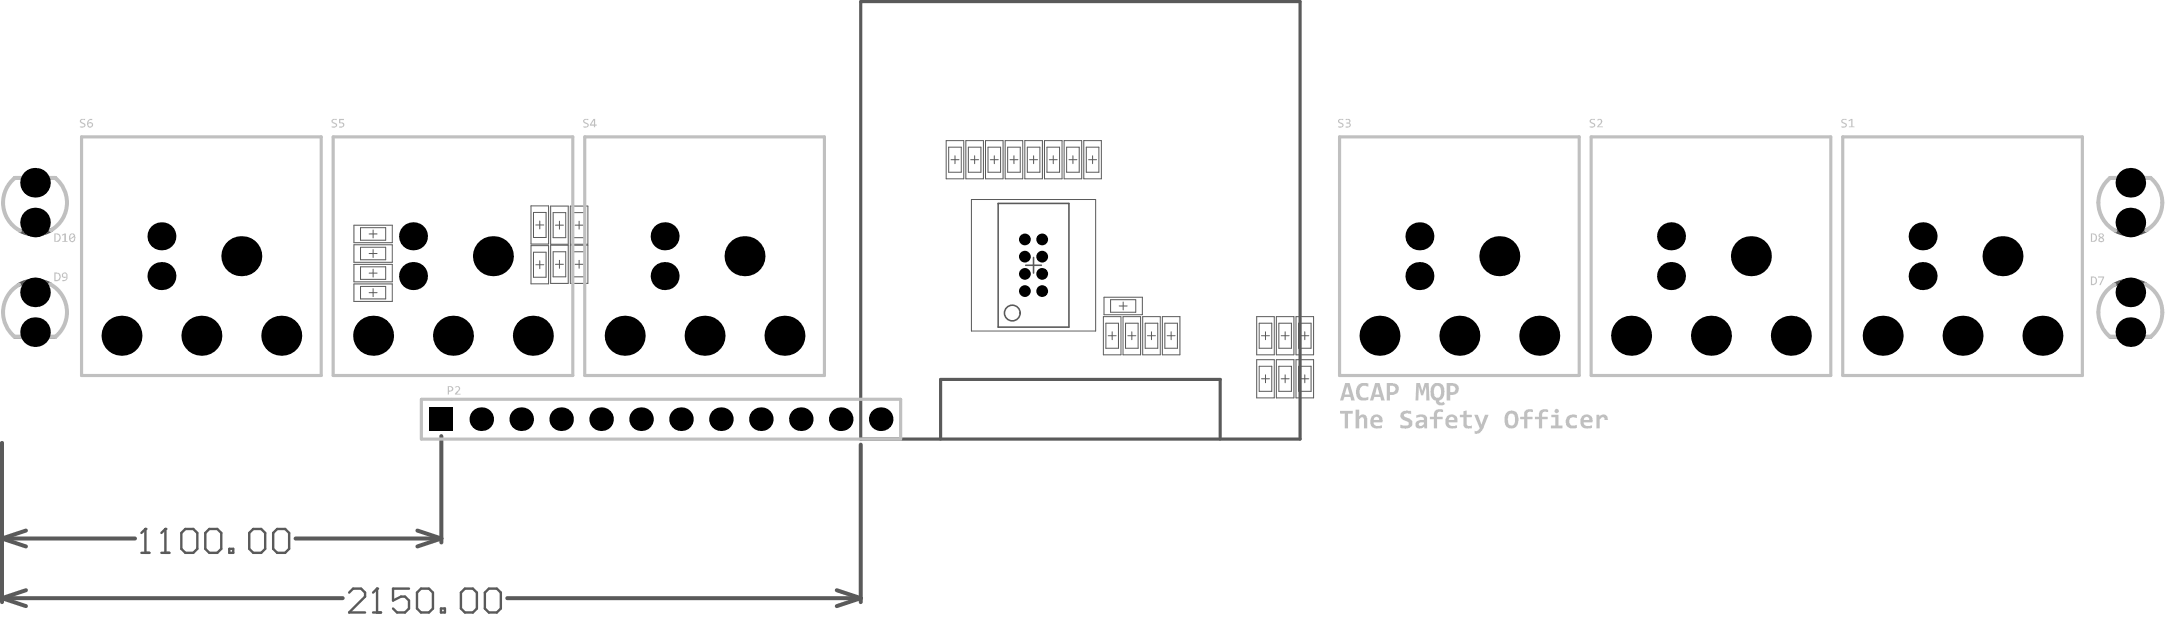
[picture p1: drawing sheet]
<svg xmlns="http://www.w3.org/2000/svg" width="459mm" height="131mm" viewBox="0 0 459 131" stroke-linecap="round" stroke-linejoin="round" font-family="sans-serif">
<g fill="none" stroke="#5a5a5a" stroke-width=".85">
<path d="M3.2 37.6h8.4M446.6 37.6h8.4M11 48.6a6.8 6.8 0 0 1-6.8 .2M454.3 48.6a6.8 6.8 0 0 1-6.7 .2M3.2 71.2h8.4M10.6 60.1a6.8 6.8 0 0 0-6.7 .2M446.6 71.2h8.4M454 60.1a6.8 6.8 0 0 0-6.8 .2M.4 93.7v33.6M93.4 92.2v22.5M182.1 94v33.3M.4 113.9l5.1 1.6"/>
<path d="M.4 113.9h28.2M5.5 112.2l-5.1 1.7M62.5 113.9h30.9M88.3 112.2l5.1 1.7M93.4 113.9l-5.1 1.6M.4 126.5l5.1 1.7M.4 126.5h72.1M5.5 124.8l-5.1 1.7M107.3 126.5h74.8M177.1 124.8l5 1.7M182.1 126.5l-5 1.7"/>
</g>
<g fill="none" stroke="#5a5a5a" stroke-width=".33">
<path d="M211.2 43h15v26.2h-15zM217 56.1h3.4M218.7 54.4v3.3"/>
<circle cx="214.2" cy="66.2" r="1.66"/>
</g>
<g fill="none" stroke="#5a5a5a" stroke-width=".21">
<path d="M200.2 29.7h3.7v8.1h-3.7zM200.7 31.1h2.7v5.3h-2.7zM201.2 33.8h1.7M202.1 32.9v1.7M204.4 29.7h3.7v8.1h-3.7zM204.9 31.1h2.7v5.3h-2.7zM205.4 33.8h1.7M206.2 32.9v1.7M208.5 29.7h3.8v8.1h-3.8zM209.1 31.1h2.6v5.3h-2.6zM209.5 33.8h1.7M210.4 32.9v1.7"/>
<path d="M212.7 29.7h3.7v8.1h-3.7zM213.2 31.1h2.7v5.3h-2.7zM213.7 33.8h1.7M214.6 32.9v1.7M216.9 29.7h3.7v8.1h-3.7zM217.4 31.1h2.6v5.3h-2.6zM217.9 33.8h1.7M218.7 32.9v1.7M221 29.7h3.7v8.1h-3.7zM221.5 31.1h2.7v5.3h-2.7zM222 33.8h1.7M222.9 32.9v1.7"/>
<path d="M225.2 29.7h3.7v8.1h-3.7zM225.7 31.1h2.7v5.3h-2.7zM226.2 33.8h1.7M227 32.9v1.7M229.3 29.7h3.8v8.1h-3.8zM229.9 31.1h2.6v5.3h-2.6zM230.3 33.8h1.7M231.2 32.9v1.7M74.9 47.6h8.1v3.7h-8.1zM74.9 51.8h8.1v3.7h-8.1zM74.9 55.9h8.1v3.7h-8.1zM76.3 48.1h5.3v2.7h-5.3z"/>
<path d="M76.3 52.3h5.3v2.6h-5.3zM76.3 56.4h5.3v2.7h-5.3zM78.1 57.7h1.7M78.1 49.5h1.7M78.1 53.6h1.7M78.9 48.6v1.7M78.9 52.8v1.6M78.9 56.9v1.7M112.4 51.9h3.7v8.1h-3.7zM112.4 43.5h3.7v8.1h-3.7zM112.9 53.3h2.7v5.3h-2.7zM112.9 44.9h2.7v5.3h-2.7z"/>
<path d="M113.4 56h1.7M113.4 47.6h1.7M114.2 46.7v1.7M114.2 55.1v1.7M116.5 51.8h3.7v8.1h-3.7zM116.5 43.6h3.7v8h-3.7zM117 53.2h2.7v5.3h-2.7zM117 45h2.7v5.3h-2.7zM117.5 47.6h1.7M117.5 55.9h1.7M118.4 46.8v1.6M118.4 55v1.7"/>
<path d="M120.7 51.8h3.7v8.1h-3.7zM120.7 43.6h3.7v8h-3.7zM121.2 53.2h2.7v5.3h-2.7zM121.2 45h2.7v5.3h-2.7zM121.7 47.6h1.7M121.7 55.9h1.7M122.5 46.8v1.6M122.5 55v1.7M205.6 42.2h26.2v27.8h-26.2zM74.9 60h8.1v3.7h-8.1zM76.3 60.6h5.3v2.6h-5.3zM78.1 61.9h1.7"/>
<path d="M78.9 61v1.7M233.5 67h3.7v8h-3.7zM233.6 62.8h8.1v3.7h-8.1zM234 68.3h2.7v5.3h-2.7zM234.5 71h1.7M235 63.4h5.3v2.6h-5.3zM235.3 70.1v1.7M236.8 64.7h1.7M237.6 67h3.8v8h-3.8zM237.7 63.9v1.6M238.2 68.3h2.6v5.3h-2.6zM238.7 71h1.6"/>
<path d="M239.5 70.1v1.7M241.8 67h3.7v8h-3.7zM242.3 68.3h2.7v5.3h-2.7zM242.8 71h1.7M243.7 70.1v1.7M246 67h3.7v8h-3.7zM246.5 68.3h2.6v5.3h-2.6zM247 71h1.7M247.8 70.1v1.7M265.9 67h3.7v8h-3.7zM265.9 76.1h3.7v8h-3.7zM266.4 68.3h2.7v5.3h-2.7z"/>
<path d="M266.4 77.4h2.7v5.3h-2.7zM266.9 71h1.7M267.8 70.1v1.7M267.8 79.3v1.6M270.1 67h3.7v8h-3.7zM270.1 76.1h3.7v8h-3.7zM270.6 68.3h2.7v5.3h-2.7zM270.6 77.4h2.7v5.3h-2.7zM271.1 71h1.7M271.9 70.1v1.7M271.9 79.3v1.6M274.2 67h3.8v8h-3.8z"/>
<path d="M274.2 76.1h3.8v8h-3.8zM274.8 68.3h2.6v5.3h-2.6zM274.8 77.4h2.6v5.3h-2.6zM275.3 71h1.6M276.1 70.1v1.7M276.1 79.3v1.6M266.9 80.1h1.7M271.1 80.1h1.7M275.3 80.1h1.6"/>
</g>
<path d="M182.1 .3h93v92.5h-93zM199 92.8v-12.6h59.2v12.6" fill="none" stroke="#5a5a5a" stroke-width=".67"/>
<path d="M73.9 125.3l.8-.8h1.7l.9 .8v.8l-3.4 3.4h3.4M78.9 129.5h1.7M79.8 124.5v5" fill="none" stroke="#5a5a5a" stroke-width=".51"/>
<circle cx="79.8" cy="124.5" r=".25" fill="#5a5a5a"/>
<path d="M29.9 116.9h1.7M30.8 111.8v5.1M79.8 124.5l-.9 .8M86.5 124.5h-3.3v2.5l1.7-.9h.8l.8 .9v1.7l-.8 .8h-1.7l-.8-.8M88.2 125.3l.9-.8h1.7l.8 .8v3.4l-.8 .8h-1.7l-.9-.8zM93.3 128.7h.8v.8h-.8zM97.5 125.3l.9-.8h1.7l.8 .8v3.4l-.8 .8h-1.7l-.9-.8zM102.6 125.3l.8-.8h1.7l.9 .8v3.4l-.9 .8h-1.7l-.8-.8z" fill="none" stroke="#5a5a5a" stroke-width=".51"/>
<circle cx="30.8" cy="111.8" r=".25" fill="#5a5a5a"/>
<path d="M30.8 111.8l-.9 .9M34.1 116.9h1.7M35 111.8v5.1" fill="none" stroke="#5a5a5a" stroke-width=".51"/>
<circle cx="35" cy="111.8" r=".25" fill="#5a5a5a"/>
<path d="M35 111.8l-.9 .9M38.4 112.7l.8-.9h1.7l.9 .9v3.3l-.9 .9h-1.7l-.8-.9zM43.4 112.7l.9-.9h1.7l.8 .9v3.3l-.8 .9h-1.7l-.9-.9zM48.5 116h.9v.9h-.9zM52.7 112.7l.9-.9h1.7l.8 .9v3.3l-.8 .9h-1.7l-.9-.9zM57.8 112.7l.8-.9h1.7l.9 .9v3.3l-.9 .9h-1.7l-.8-.9z" fill="none" stroke="#5a5a5a" stroke-width=".51"/>
<path d="M3.1 37.6h1.7M10.2 37.6h1.5M446.5 37.6h1.7M453.6 37.6h1.5M3.1 71.2h1.5M10 71.2h1.7M446.5 71.2h1.5M453.4 71.2h1.7" fill="none" stroke="#c0c0c0" stroke-width=".85"/>
<path d="M17.3 28.9h50.7v50.5h-50.7zM70.5 28.9h50.7v50.5h-50.7zM123.7 28.9h50.7v50.5h-50.7zM283.5 28.9h50.7v50.5h-50.7zM336.7 28.9h50.7v50.5h-50.7zM389.9 28.9h50.7v50.5h-50.7zM89.2 84.4h101.4v8.4h-101.4z" fill="none" stroke="#c0c0c0" stroke-width=".67"/>
<g fill="#c0c0c0">
<path d="M13.1 49.6l.8-.2v1.6h.4v.1h-1.1v-.1h.4v-1.4l-.4 .3z"/>
<path d="M283.1 25.4l.4-.3h.7v.3l-.2-.1a.35 .35 0 0 0-.6 .2 .35 .35 0 0 0 .4 .4v.1a.52 .52 0 0 1 .5 .6 .52 .52 0 0 1-.7 .4l-.5-.1v-.2h.5a.33 .33 0 0 0 .5-.2 .33 .33 0 0 0-.5-.3l-.5-.4z"/>
<path d="M284.7 25.2a.57 .57 0 0 1 .8 0 .57 .57 0 0 1 .1 .8h-.1a.47 .47 0 0 1 .3 .5 .47 .47 0 0 1-.5 .4l-.1 .1a.26 .26 0 0 1-.3 0 .26 .26 0 0 1-.1-.3h.2a.35 .35 0 0 0 .6-.1 .35 .35 0 0 0-.4-.4h-.3v-.3h.3a.33 .33 0 0 0 .3-.5 .33 .33 0 0 0-.6 0h-.2z"/>
<path d="M336.4 25.4l.3-.3h.8v.3l-.3-.1a.35 .35 0 0 0-.6 .2 .35 .35 0 0 0 .4 .4v.1a.52 .52 0 0 1 .5 .6 .52 .52 0 0 1-.6 .4l-.5-.1v-.2h.4a.33 .33 0 0 0 .5-.2 .33 .33 0 0 0-.4-.3l-.5-.4z"/>
<path d="M338 25.3a.63 .63 0 0 1 .7-.2 .63 .63 0 0 1 .4 .6l-.3 .5-.6 .5h1v.2h-1.2l.4-.7a.56 .56 0 0 0 .2-.9l-.5 .2z"/>
<path d="M389.6 25.4l.4-.3h.7v.3l-.2-.1a.35 .35 0 0 0-.6 .2 .35 .35 0 0 0 .4 .4v.1a.52 .52 0 0 1 .5 .6 .52 .52 0 0 1-.7 .4l-.5-.1v-.2h.4a.33 .33 0 0 0 .6-.2 .33 .33 0 0 0-.5-.3l-.5-.4z"/>
<path d="M391.1 25.5l.9-.4v1.6h.4v.2h-1.2v-.2h.5v-1.3l-.5 .2z"/>
<path d="M96.3 81.8a.62 .62 0 0 1 1 0 .62 .62 0 0 1-.3 .9l-.4 .6h.8v.1h-1.1l.4-.7a.46 .46 0 0 0 .4-.5 .46 .46 0 0 0-.5-.4l-.2 .2z"/>
<path d="M16.9 25.4l.3-.3h.8v.3l-.3-.1a.35 .35 0 0 0-.5 .2 .35 .35 0 0 0 .4 .4v.1a.52 .52 0 0 1 .5 .6 .52 .52 0 0 1-.7 .4l-.5-.1v-.2h.4a.33 .33 0 0 0 .5-.2 .33 .33 0 0 0-.4-.3l-.5-.4z"/>
<path d="M70.1 25.4l.4-.3h.7v.3l-.2-.1a.35 .35 0 0 0-.6 .2 .35 .35 0 0 0 .4 .4v.1a.52 .52 0 0 1 .5 .6 .52 .52 0 0 1-.6 .4l-.6-.1v-.2h.5a.33 .33 0 0 0 .5-.2 .33 .33 0 0 0-.4-.3l-.6-.4z"/>
<path d="M71.8 25.1h1v.3h-.8v.5a.59 .59 0 0 1 .9 .5 .59 .59 0 0 1-.8 .6h-.3v-.3h.1a.4 .4 0 0 0 .6-.1 .4 .4 0 0 0-.2-.5h-.5z"/>
<path d="M123.4 25.4l.3-.3h.8v.3l-.3-.1a.35 .35 0 0 0-.5 .2 .35 .35 0 0 0 .4 .4v.1a.52 .52 0 0 1 .5 .6 .52 .52 0 0 1-.7 .4l-.5-.1v-.2h.4a.33 .33 0 0 0 .5-.2 .33 .33 0 0 0-.4-.3l-.5-.4z"/>
<path d="M444 58.4h1.2l-.7 1.9h-.3l.8-1.6h-1z"/>
<path d="M287.3 81.6a2.19 2.19 0 0 1 2.3-.5l-.1 .6a1.17 1.17 0 0 0-1.3 .1 1.17 1.17 0 0 0-.5 1.2 1.12 1.12 0 0 0 .6 1 1.12 1.12 0 0 0 1.2-.1l.1 .6-.7 .2a1.55 1.55 0 0 1-2-1.8l.1-.8z"/>
<path d="M299.7 81h.8l.5 1.7 .5-1.7h.8l.2 3.7h-.7l-.1-3-.6 1.9h-.4l-.5-1.9-.1 3h-.6z"/>
<path d="M283.6 86.9h2.7v.6h-1.1v3.1h-.6v-3.1h-1z"/>
<path d="M286.8 86.6h.8v1.4a.94 .94 0 0 1 1.1-.3 .94 .94 0 0 1 .6 .9v2h-.7v-1.9a.43 .43 0 0 0-.3-.5 .43 .43 0 0 0-.5 .3l-.2 .1v2h-.8z"/>
<path d="M296.4 87.4h.1a1.9 1.9 0 0 1 2.1-.4v.5h-.2a.96 .96 0 0 0-1.3 .3 1.19 1.19 0 0 0 1.1 .7 1.1 1.1 0 0 1 .6 1.3 1.1 1.1 0 0 1-1.2 .8l-.4 .1-.9-.2v-.7l.4 .1a1.39 1.39 0 0 0 1.4-.2v-.1a.72 .72 0 0 0-.8-.6 1.2 1.2 0 0 1-.9-1.6z"/>
<path d="M303.6 87a1.53 1.53 0 0 1 1.8-.4v.5h-.2a.73 .73 0 0 0-1.1 .5v.5h1.2v.5h-1.2v2h-.7v-2h-.8v-.5h.8v-.7z"/>
<path d="M308.9 87.7h.8v-.7l.6-.2v.9h1.1v.5h-1.1v1.4a.66 .66 0 0 0 1.1 .4v.5a1.76 1.76 0 0 1-1.6-.3l-.1-2h-.8z"/>
<path d="M311.9 87.7h.8l.8 2.1 .7-2.1h.8l-1.3 3a1.42 1.42 0 0 1-1.7 1v-.6a.79 .79 0 0 0 1.1-.5z"/>
<path d="M322.7 86.9a1.86 1.86 0 0 1 1.7-.3l-.1 .5a.73 .73 0 0 0-1.1 .5v.5h1.1v.5h-1.1v2h-.7v-2h-.8v-.5h.8v-.9z"/>
<path d="M325.8 87a1.53 1.53 0 0 1 1.8-.4v.5h-.2a.73 .73 0 0 0-1.1 .5v.5h1.2v.5h-1.2v2h-.7v-2h-.8v-.5h.8v-.7z"/>
<path d="M331.6 88.2v-.1a2.02 2.02 0 0 1 2.1-.3v.6a1.05 1.05 0 0 0-1.6 .3 .92 .92 0 0 0 .3 1.1 .92 .92 0 0 0 1.1 .1l.2-.1v.7l-.5 .1a1.45 1.45 0 0 1-1.6-.5 1.45 1.45 0 0 1-.1-1.6z"/>
<path d="M337.8 87.7h.6l.1 .4a.95 .95 0 0 1 1.1-.4 .95 .95 0 0 1 .7 1l-.8 .1a.42 .42 0 0 0-.2-.6 .42 .42 0 0 0-.6 .3l-.2 .2v1.9h-.7z"/>
<path d="M11.5 57.6h.5a.93 .93 0 0 1 .8 1 .93 .93 0 0 1-.9 .9h-.4zM11.7 57.9v1.3a.69 .69 0 0 0 .9-.5 .69 .69 0 0 0-.6-.8z"/>
<path d="M13.1 57.9a.63 .63 0 0 1 .8-.3 .63 .63 0 0 1 .4 .8 .92 .92 0 0 1-1.1 1.1v-.3h.6l.3-.6a.59 .59 0 0 1-.6 .2 .59 .59 0 0 1-.4-.5zM13.4 57.9v.1a.42 .42 0 0 0 .2 .6 .42 .42 0 0 0 .5-.2l-.1-.1a.39 .39 0 0 0-.2-.5 .39 .39 0 0 0-.4 .1z"/>
<path d="M11.5 49.4h.5a.88 .88 0 0 1 .9 .9 .88 .88 0 0 1-1 .8h-.4zM11.7 49.5v1.5a.73 .73 0 0 0 .9-.6 .73 .73 0 0 0-.6-.9z"/>
<path d="M14.8 49.5a.72 .72 0 0 1 .8-.1 .72 .72 0 0 1 .4 .8v.1a.87 .87 0 0 1-.9 .9 1.18 1.18 0 0 1-.3-1.7zM14.9 50.6a.43 .43 0 0 0 .5 .4 .43 .43 0 0 0 .3-.5v-.4zM15 49.7l-.1 .8 .7-.6a.37 .37 0 0 0-.2-.4 .37 .37 0 0 0-.4 .2z"/>
<path d="M94.7 81.7h.5a.59 .59 0 0 1 .7 .5 .59 .59 0 0 1-.7 .6h-.2v.6h-.3zM95 81.8v.8a.41 .41 0 0 0 .6-.2 .41 .41 0 0 0-.4-.6z"/>
<path d="M18.5 25.6l.5-.5h.5v.3l-.7 .1-.1 .5a.6 .6 0 0 1 .8 0 .6 .6 0 0 1 0 .8 .6 .6 0 0 1-.8 0 1.26 1.26 0 0 1-.2-1.2zM18.7 26.4a.37 .37 0 0 0 .7 0 .37 .37 0 0 0-.7 0z"/>
<path d="M125.6 25.1h.3v1.2h.4v.3h-.4v.3h-.2v-.3h-.9v-.3zM125.7 25.4l-.6 .9h.6z"/>
<path d="M442.4 58.4h.5a.93 .93 0 0 1 .8 1 .93 .93 0 0 1-.9 .9h-.4zM442.7 58.7v1.3a.69 .69 0 0 0 .7-.5 .69 .69 0 0 0-.5-.8z"/>
<path d="M442.4 49.4h.5a.91 .91 0 0 1 .8 .7 .91 .91 0 0 1-.6 1h-.7zM442.7 49.5v1.5a.72 .72 0 0 0 .8-.8 .72 .72 0 0 0-.8-.7z"/>
<path d="M444 49.6a.69 .69 0 0 1 1.2 .2l-.3 .4a.55 .55 0 0 1 .2 .8 .55 .55 0 0 1-.8 .1h-.1a.57 .57 0 0 1 .2-.9l-.3-.1zM444.3 49.6a.34 .34 0 0 0 .3 .5 .34 .34 0 0 0 .3-.5zM444.3 50.5a.33 .33 0 0 0 .2 .5 .33 .33 0 0 0 .4-.2 .33 .33 0 0 0-.3-.4z"/>
<path d="M284.6 81h1l1.1 3.7h-.8l-.2-.8h-1.2l-.3 .8h-.6zM285.1 81.7l-.5 1.7h1z"/>
<path d="M291 81h.9l1.1 3.7h-.7l-.2-.8h-1.3l-.2 .8h-.7zM291.4 81.7l-.4 1.7h.9z"/>
<path d="M293.4 81l1.4 .1a1.18 1.18 0 0 1 1.2 1.1 1.18 1.18 0 0 1-1 1.2l-.9 .1v1.2h-.7zM294.1 81.6v1.3h.4a.68 .68 0 0 0 .8-.7 .68 .68 0 0 0-.8-.6z"/>
<path d="M303 81.6a1.45 1.45 0 0 1 1.8-.6 1.45 1.45 0 0 1 .8 1.7v.2a1.7 1.7 0 0 1-1.1 1.9 .54 .54 0 0 0 .9 .1l.3 .5a1.19 1.19 0 0 1-2-.7 1.62 1.62 0 0 1-1-2v-.5zM303.7 81.7a1.94 1.94 0 0 0 0 2.2 .78 .78 0 0 0 .9 0 .78 .78 0 0 0 .3-.8 1.12 1.12 0 0 0-.9-1.5z"/>
<path d="M306.1 81h1.1a1.25 1.25 0 0 1 1.5 1.6 1.39 1.39 0 0 1-1.5 .9h-.3v1.2h-.8zM306.9 81.6v1.3h.3a.68 .68 0 0 0 .8-.7 .68 .68 0 0 0-.8-.6z"/>
<path d="M290.2 88.1a1.3 1.3 0 0 1 1.7-.4 1.3 1.3 0 0 1 .6 1.6h-1.9a.99 .99 0 0 0 1.5 .7l.3-.1v.6l-.3 .1a1.64 1.64 0 0 1-2-.9 2.04 2.04 0 0 1 .1-1.6zM290.8 88.3l-.2 .5h1.2a.59 .59 0 0 0-.3-.6 .59 .59 0 0 0-.7 .1z"/>
<path d="M299.7 87.8l.6-.1a1.15 1.15 0 0 1 1.7 .8v2.1h-.6v-.5a1.21 1.21 0 0 1-1.8 .1 1 1 0 0 1 .9-1.4h.8v-.2a.81 .81 0 0 0-1.2-.4l-.4 .2zM300.3 89.5a.43 .43 0 0 0 .2 .6 .43 .43 0 0 0 .5-.2l.3-.3v-.3h-.8z"/>
<path d="M306.1 88.1a1.3 1.3 0 0 1 1.7-.3 1.3 1.3 0 0 1 .6 1.5h-1.9a.9 .9 0 0 0 1.5 .7l.3-.1v.6l-.7 .1a1.38 1.38 0 0 1-1.7-1.8zM306.7 88.3l-.2 .5h1.2a.59 .59 0 0 0-.3-.6 .59 .59 0 0 0-.7 .1z"/>
<path d="M318.8 87.2a1.54 1.54 0 0 1 1.7-.2 1.54 1.54 0 0 1 .8 1.5v.3a1.6 1.6 0 0 1-1.7 1.8 1.5 1.5 0 0 1-1.2-1.7 2.33 2.33 0 0 1 .4-1.7zM319.3 87.6l-.1 .4a1.86 1.86 0 0 0 .2 1.8 .77 .77 0 0 0 .8 0 .77 .77 0 0 0 .4-.7 1.38 1.38 0 0 0-.6-1.6z"/>
<path d="M328.9 86.9a.5 .5 0 0 1 1 0 .5 .5 0 0 1-1 0zM328.3 87.7h1.5v2.3h.8v.6h-2.4v-.6h.9v-1.8h-.8z"/>
<path d="M334.7 88.1a1.3 1.3 0 0 1 1.6-.4 1.3 1.3 0 0 1 .7 1.6h-1.9a1.12 1.12 0 0 0 1.8 .6v.6l-.7 .1a1.41 1.41 0 0 1-1.5-.5 1.41 1.41 0 0 1-.2-1.6zM335.3 88.3l-.2 .5h1.2a.59 .59 0 0 0-.3-.6 .59 .59 0 0 0-.7 .1z"/>
</g>
<path d="M3.1 37.7a6.7 6.7 0 0 0 1.1 11.1M11.8 37.7a6.7 6.7 0 0 1-1 11M446.5 37.7a6.7 6.7 0 0 0 1.1 11.1M455.2 37.7a6.7 6.7 0 0 1-1.1 11M4.1 60.2a6.7 6.7 0 0 0-1.1 11M10.6 60.1a6.7 6.7 0 0 1 1.1 11.1M447.4 60.2a6.7 6.7 0 0 0-1 11M454 60.1a6.7 6.7 0 0 1 1.1 11.1" fill="none" stroke="#c0c0c0" stroke-width=".85"/>
<g fill="#000">
<circle cx="7.4" cy="38.6" r="3.1"/>
<circle cx="450.8" cy="38.6" r="3.1"/>
<circle cx="7.4" cy="47" r="3.1"/>
<circle cx="34.2" cy="50" r="2.96"/>
<circle cx="34.2" cy="58.4" r="2.96"/>
<circle cx="51.1" cy="54.2" r="4.2"/>
<circle cx="87.4" cy="50" r="2.96"/>
<circle cx="87.4" cy="58.4" r="2.96"/>
<circle cx="104.3" cy="54.2" r="4.2"/>
<circle cx="140.6" cy="50" r="2.96"/>
<circle cx="140.6" cy="58.4" r="2.96"/>
<circle cx="157.5" cy="54.2" r="4.2"/>
<circle cx="216.9" cy="57.9" r="1.25"/>
<circle cx="216.9" cy="54.3" r="1.24"/>
<circle cx="216.9" cy="50.6" r="1.24"/>
<circle cx="220.5" cy="57.9" r="1.25"/>
<circle cx="220.5" cy="54.3" r="1.24"/>
<circle cx="220.5" cy="50.6" r="1.24"/>
<circle cx="300.4" cy="50" r="2.96"/>
<circle cx="300.4" cy="58.4" r="2.96"/>
<circle cx="317.3" cy="54.2" r="4.2"/>
<circle cx="353.6" cy="58.4" r="2.96"/>
<circle cx="353.6" cy="50" r="2.96"/>
<circle cx="370.5" cy="54.2" r="4.2"/>
<circle cx="406.8" cy="58.4" r="2.96"/>
<circle cx="406.8" cy="50" r="2.96"/>
<circle cx="423.7" cy="54.2" r="4.2"/>
<circle cx="450.8" cy="47" r="3.1"/>
<circle cx="7.4" cy="70.2" r="3.1"/>
<circle cx="7.4" cy="61.8" r="3.1"/>
<circle cx="25.7" cy="71" r="4.2"/>
<circle cx="42.6" cy="71" r="4.2"/>
<circle cx="59.5" cy="71" r="4.2"/>
<circle cx="78.9" cy="71" r="4.2"/>
<circle cx="95.9" cy="71" r="4.2"/>
<circle cx="112.8" cy="71" r="4.2"/>
<circle cx="132.2" cy="71" r="4.2"/>
<circle cx="149.1" cy="71" r="4.2"/>
<circle cx="166" cy="71" r="4.2"/>
<circle cx="216.9" cy="61.6" r="1.25"/>
<circle cx="220.5" cy="61.6" r="1.24"/>
<circle cx="291.9" cy="71" r="4.2"/>
<circle cx="308.8" cy="71" r="4.2"/>
<circle cx="325.7" cy="71" r="4.2"/>
<circle cx="345.1" cy="71" r="4.2"/>
<circle cx="362" cy="71" r="4.2"/>
<circle cx="378.9" cy="71" r="4.2"/>
<circle cx="398.4" cy="71" r="4.2"/>
<circle cx="415.3" cy="71" r="4.2"/>
<circle cx="432.2" cy="71" r="4.2"/>
<circle cx="450.8" cy="61.8" r="3.1"/>
<circle cx="450.8" cy="70.2" r="3.1"/>
<circle cx="101.8" cy="88.6" r="2.5"/>
<circle cx="110.3" cy="88.6" r="2.5"/>
<circle cx="118.7" cy="88.6" r="2.5"/>
<circle cx="127.2" cy="88.6" r="2.5"/>
<circle cx="135.6" cy="88.6" r="2.5"/>
<circle cx="144.1" cy="88.6" r="2.5"/>
<circle cx="152.6" cy="88.6" r="2.5"/>
<circle cx="161" cy="88.6" r="2.5"/>
<circle cx="169.5" cy="88.6" r="2.5"/>
<circle cx="177.9" cy="88.6" r="2.5"/>
<circle cx="186.4" cy="88.6" r="2.5"/>
</g>
<path d="M90.9 86.2h5v4.9h-5z" fill-rule="evenodd" fill="#000"/>
</svg>
